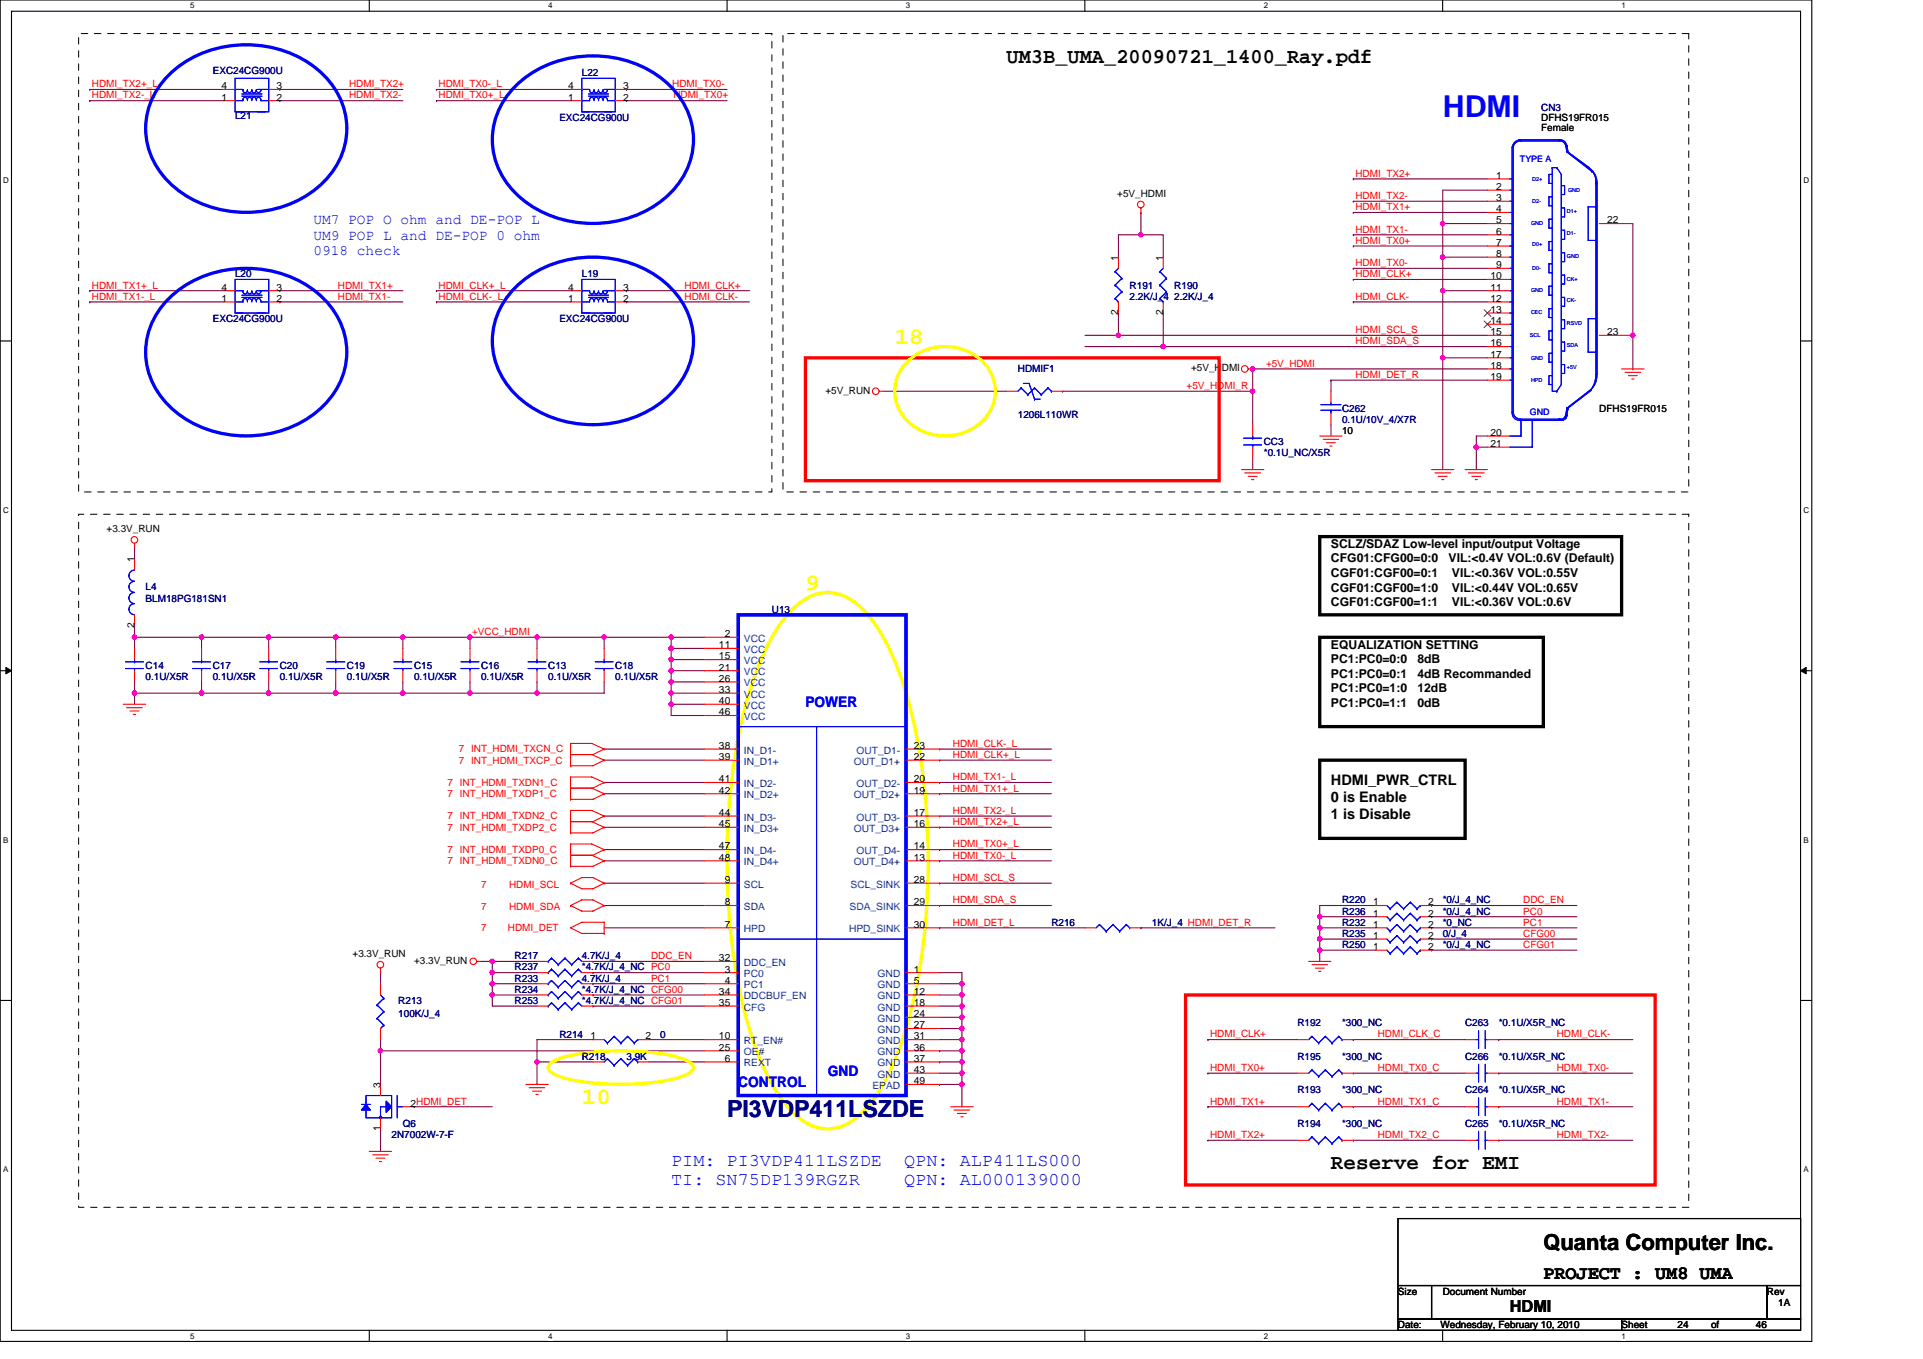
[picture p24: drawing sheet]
<svg xmlns="http://www.w3.org/2000/svg" width="297mm" height="210mm" viewBox="0 0 297 210" stroke-linecap="round" stroke-linejoin="round" font-family="sans-serif">
<defs><g id="words">
<text font-size="4.7" fill="#00f" x="222.9" y="18.1">HDMI</text>
<g font-size="3.6" fill="#ff0">
<text x="138.2" y="53.1">18</text>
<text x="124.4" y="91.1">9</text>
<text x="89.9" y="170.6">10</text>
</g>
<text font-size="3.6" fill="#000080" x="112.3" y="172.6">PI3VDP411LSZDE</text>
<text font-size="3.4" x="238.4" y="193.2">Quanta Computer Inc.</text>
<g font-size="3.3">
<text x="155.5" y="9.7">UM3B_UMA_20090721_1400_Ray.pdf</text>
<text x="205.6" y="180.7">Reserve for EMI</text>
</g>
<text font-size="2.9" x="238.4" y="197.7">PROJECT : UM8 UMA</text>
<g font-size="2.8" fill="#00f">
<text x="103.7" y="180.1">PIM: PI3VDP411LSZDE</text>
<text x="103.7" y="183.1">TI: SN75DP139RGZR</text>
<text x="139.7" y="180.1">QPN: ALP411LS000</text>
<text x="139.7" y="183.1">QPN: AL000139000</text>
</g>
<text font-size="2.6" x="233.2" y="202.8">HDMI</text>
<g font-size="2.2" fill="#00f">
<text x="48.4" y="34.6">UM7 POP O ohm and DE-POP L</text>
<text x="48.4" y="37">UM9 POP L and DE-POP 0 ohm</text>
<text x="48.4" y="39.5">0918 check</text>
<text x="124.4" y="109.2">POWER</text>
<text x="114" y="167.9">CONTROL</text>
<text x="127.9" y="166.2">GND</text>
</g>
<g font-size="2.2">
<text x="205.6" y="121.3">HDMI_PWR_CTRL</text>
<text x="205.6" y="124">0 is Enable</text>
<text x="205.6" y="126.6">1 is Disable</text>
</g>
<g font-size="1.9">
<text x="205.6" y="84.7">SCLZ/SDAZ Low-level input/output Voltage</text>
<text x="205.6" y="86.9">CFG01:CFG00=0:0</text>
<text x="205.6" y="89.2">CGF01:CGF00=0:1</text>
<text x="223.8" y="86.9">VIL:&lt;0.4V VOL:0.6V (Default)</text>
<text x="224.3" y="89.2">VIL:&lt;0.36V VOL:0.55V</text>
<text x="205.6" y="91.4">CGF01:CGF00=1:0</text>
<text x="205.6" y="93.6">CGF01:CGF00=1:1</text>
<text x="224.3" y="91.4">VIL:&lt;0.44V VOL:0.65V</text>
<text x="224.3" y="93.6">VIL:&lt;0.36V VOL:0.6V</text>
<text x="205.6" y="100.2">EQUALIZATION SETTING</text>
<text x="205.6" y="102.5">PC1:PC0=0:0</text>
<text x="205.6" y="104.7">PC1:PC0=0:1</text>
<text x="205.6" y="107">PC1:PC0=1:0</text>
<text x="218.9" y="102.5">8dB</text>
<text x="218.9" y="104.7">4dB Recommanded</text>
<text x="218.9" y="107">12dB</text>
<text x="205.6" y="109.2">PC1:PC0=1:1</text>
<text x="218.9" y="109.2">0dB</text>
</g>
<g font-size="1.5" fill="#000080">
<text x="32.9" y="11.4">EXC24CG900U</text>
<text x="89.9" y="11.8">L22</text>
<text x="238.1" y="17.1">CN3</text>
<text x="36.3" y="18.3">L21</text>
<text x="86.4" y="18.7">EXC24CG900U</text>
<text x="36.3" y="42.9">L20</text>
<text x="89.9" y="42.9">L19</text>
<text x="174.5" y="44.6">R191</text>
<text x="174.5" y="46.3">2.2K/J_4</text>
<text x="181.4" y="44.6">R190</text>
<text x="181.4" y="46.3">2.2K/J_4</text>
<text x="32.9" y="49.8">EXC24CG900U</text>
<text x="86.4" y="49.8">EXC24CG900U</text>
<text x="157.2" y="57.5">HDMIF1</text>
<text x="157.2" y="64.6">1206L110WR</text>
<text x="207.3" y="63.6">C262</text>
<text x="207.3" y="65.3">0.1U/10V_4/X7R</text>
<text x="195.2" y="68.8">CC3</text>
<text x="195.2" y="70.5">*0.1U_NC/X5R</text>
<text x="22.5" y="91.2">L4</text>
<text x="22.5" y="92.9">BLM18PG181SN1</text>
<text x="119.2" y="94.7">U13</text>
<text x="22.5" y="103.3">C14</text>
<text x="22.5" y="105">0.1U/X5R</text>
<text x="32.9" y="103.3">C17</text>
<text x="32.9" y="105">0.1U/X5R</text>
<text x="43.2" y="103.3">C20</text>
<text x="43.2" y="105">0.1U/X5R</text>
<text x="53.6" y="103.3">C19</text>
<text x="53.6" y="105">0.1U/X5R</text>
<text x="64" y="103.3">C15</text>
<text x="64" y="105">0.1U/X5R</text>
<text x="74.3" y="103.3">C16</text>
<text x="74.3" y="105">0.1U/X5R</text>
<text x="84.7" y="103.3">C13</text>
<text x="84.7" y="105">0.1U/X5R</text>
<text x="95" y="103.3">C18</text>
<text x="95" y="105">0.1U/X5R</text>
<text x="162.4" y="143">R216</text>
<text x="177.9" y="143">1K/J_4 HDMI_DET_R</text>
<text x="207.3" y="143">R232</text>
<text x="207.3" y="141.3">R236</text>
<text x="207.3" y="139.6">R220</text>
<text x="222.9" y="143">*0_NC</text>
<text x="222.9" y="141.3">*0/J_4_NC</text>
<text x="222.9" y="139.6">*0/J_4_NC</text>
<text x="79.5" y="149.9">R237</text>
<text x="79.5" y="148.2">R217</text>
<text x="89.9" y="149.9">*4.7K/J_4_NC PC0</text>
<text x="89.9" y="148.2">4.7K/J_4</text>
<text x="207.3" y="144.8">R235</text>
<text x="207.3" y="146.5">R250</text>
<text x="222.9" y="144.8">0/J_4</text>
<text x="222.9" y="146.5">*0/J_4_NC</text>
<text x="61.5" y="155.1">R213</text>
<text x="79.5" y="153.4">R234</text>
<text x="79.5" y="151.7">R233</text>
<text x="79.5" y="155.1">R253</text>
<text x="89.9" y="153.4">*4.7K/J_4_NC CFG00</text>
<text x="89.9" y="151.7">4.7K/J_4</text>
<text x="89.9" y="155.1">*4.7K/J_4_NC CFG01</text>
<text x="61.5" y="157.2">100K/J_4</text>
<text x="86.4" y="160.3">R214</text>
<text x="102" y="160.3">0</text>
<text x="200.4" y="158.6">R192</text>
<text x="207.3" y="158.6">*300_NC</text>
<text x="226.3" y="158.6">C263</text>
<text x="231.5" y="158.6">*0.1U/X5R_NC</text>
<text x="89.9" y="163.8">R218</text>
<text x="96.8" y="163.8">3.9K</text>
<text x="200.4" y="163.8">R195</text>
<text x="207.3" y="163.8">*300_NC</text>
<text x="226.3" y="163.8">C266</text>
<text x="231.5" y="163.8">*0.1U/X5R_NC</text>
<text x="200.4" y="169">R193</text>
<text x="207.3" y="169">*300_NC</text>
<text x="226.3" y="169">C264</text>
<text x="231.5" y="169">*0.1U/X5R_NC</text>
<text x="60.5" y="175.9">2N7002W-7-F</text>
<text x="62.2" y="174.1">Q6</text>
<text x="200.4" y="174.1">R194</text>
<text x="207.3" y="174.1">*300_NC</text>
<text x="226.3" y="174.1">C265</text>
<text x="231.5" y="174.1">*0.1U/X5R_NC</text>
</g>
<g font-size="1.5" fill="#f00">
<text x="14.2" y="13.5">HDMI_TX2+_L</text>
<text x="14.2" y="15.2">HDMI_TX2-_L</text>
<text x="53.9" y="15.2">HDMI_TX2-</text>
<text x="53.9" y="13.5">HDMI_TX2+</text>
<text x="67.8" y="13.5">HDMI_TX0-_L</text>
<text x="67.8" y="15.2">HDMI_TX0+_L</text>
<text x="103.8" y="13.5">HDMI_TX0-</text>
<text x="104" y="15.2">HDMI_TX0+</text>
<text x="209.4" y="27.3">HDMI_TX2+</text>
<text x="209.4" y="35.9">HDMI_TX1-</text>
<text x="209.4" y="32.5">HDMI_TX1+</text>
<text x="209.4" y="30.8">HDMI_TX2-</text>
<text x="209.4" y="37.7">HDMI_TX0+</text>
<text x="209.4" y="41.1">HDMI_TX0-</text>
<text x="14.2" y="44.6">HDMI_TX1+_L</text>
<text x="14.2" y="46.3">HDMI_TX1-_L</text>
<text x="52.2" y="46.3">HDMI_TX1-</text>
<text x="52.2" y="44.6">HDMI_TX1+</text>
<text x="67.8" y="46.3">HDMI_CLK-_L</text>
<text x="67.8" y="44.6">HDMI_CLK+_L</text>
<text x="105.7" y="46.3">HDMI_CLK-</text>
<text x="105.7" y="44.6">HDMI_CLK+</text>
<text x="209.4" y="42.8">HDMI_CLK+</text>
<text x="209.4" y="46.3">HDMI_CLK-</text>
<text x="209.4" y="53.2">HDMI_SDA_S</text>
<text x="209.4" y="51.5">HDMI_SCL_S</text>
<text x="195.6" y="56.7">+5V_HDMI</text>
<text x="209.4" y="58.4">HDMI_DET_R</text>
<text x="183.3" y="60.1">+5V_HDMI_R</text>
<text x="72.9" y="98.1">+VCC_HDMI</text>
<text x="70.9" y="116.3">7 INT_HDMI_TXCN_C</text>
<text x="70.9" y="118">7 INT_HDMI_TXCP_C</text>
<text x="147.2" y="117.1">HDMI_CLK+_L</text>
<text x="147.2" y="115.4">HDMI_CLK-_L</text>
<text x="69.1" y="121.5">7 INT_HDMI_TXDN1_C</text>
<text x="69.1" y="123.2">7 INT_HDMI_TXDP1_C</text>
<text x="147.2" y="120.6">HDMI_TX1-_L</text>
<text x="147.2" y="122.3">HDMI_TX1+_L</text>
<text x="147.2" y="125.8">HDMI_TX2-_L</text>
<text x="69.1" y="128.4">7 INT_HDMI_TXDP2_C</text>
<text x="69.1" y="126.6">7 INT_HDMI_TXDN2_C</text>
<text x="69.1" y="131.8">7 INT_HDMI_TXDP0_C</text>
<text x="147.2" y="127.5">HDMI_TX2+_L</text>
<text x="147.2" y="130.9">HDMI_TX0+_L</text>
<text x="69.1" y="133.5">7 INT_HDMI_TXDN0_C</text>
<text x="74.3" y="137.2">7</text>
<text x="78.6" y="137.2">HDMI_SCL</text>
<text x="147.2" y="136.1">HDMI_SCL_S</text>
<text x="147.2" y="132.7">HDMI_TX0-_L</text>
<text x="74.3" y="140.6">7</text>
<text x="74.3" y="143.9">7</text>
<text x="78.5" y="143.9">HDMI_DET</text>
<text x="78.6" y="140.6">HDMI_SDA</text>
<text x="147.2" y="139.6">HDMI_SDA_S</text>
<text x="147.2" y="143">HDMI_DET_L</text>
<text x="235.3" y="143">PC1</text>
<text x="235.3" y="139.6">DDC_EN</text>
<text x="235.3" y="141.3">PC0</text>
<text x="100.6" y="148.2">DDC_EN</text>
<text x="235.3" y="146.5">CFG01</text>
<text x="235.3" y="144.8">CFG00</text>
<text x="100.6" y="151.7">PC1</text>
<text x="186.9" y="160.3">HDMI_CLK+</text>
<text x="212.8" y="160.3">HDMI_CLK_C</text>
<text x="240.5" y="160.3">HDMI_CLK-</text>
<text x="186.9" y="165.5">HDMI_TX0+</text>
<text x="212.8" y="165.5">HDMI_TX0_C</text>
<text x="240.5" y="165.5">HDMI_TX0-</text>
<text x="186.9" y="170.7">HDMI_TX1+</text>
<text x="212.8" y="170.7">HDMI_TX1_C</text>
<text x="240.5" y="170.7">HDMI_TX1-</text>
<text x="186.9" y="175.9">HDMI_TX2+</text>
<text x="212.8" y="175.9">HDMI_TX2_C</text>
<text x="240.5" y="175.9">HDMI_TX2-</text>
</g>
<g font-size="1.5">
<text x="34.2" y="15.5">1</text>
<text x="34.2" y="13.8">4</text>
<text x="42.7" y="15.5">2</text>
<text x="42.7" y="13.8">3</text>
<text x="87.8" y="15.5">1</text>
<text x="87.8" y="13.8">4</text>
<text x="96.2" y="15.5">2</text>
<text x="96.2" y="13.8">3</text>
<text x="238.1" y="18.7">DFHS19FR015</text>
<text x="238.1" y="20.2">Female</text>
<text x="231.1" y="27.6">1</text>
<text x="231.1" y="29.4">2</text>
<text x="172.6" y="30.4">+5V_HDMI</text>
<text x="231.1" y="31.1">3</text>
<text x="231.1" y="32.8">4</text>
<text x="231.1" y="34.5">5</text>
<text x="248.2" y="34.5">22</text>
<text x="172.7" y="40.3" transform="rotate(-90 172.7 40.3)">1</text>
<text x="179.7" y="40.3" transform="rotate(-90 179.7 40.3)">1</text>
<text x="231.1" y="36.3">6</text>
<text x="231.1" y="38">7</text>
<text x="231.1" y="39.7">8</text>
<text x="231.1" y="41.4">9</text>
<text x="34.2" y="46.6">1</text>
<text x="34.2" y="44.9">4</text>
<text x="42.7" y="46.6">2</text>
<text x="42.7" y="44.9">3</text>
<text x="87.8" y="46.6">1</text>
<text x="87.8" y="44.9">4</text>
<text x="96.2" y="46.6">2</text>
<text x="96.2" y="44.9">3</text>
<text x="230.2" y="43.2">10</text>
<text x="230.2" y="44.9">11</text>
<text x="230.2" y="46.6">12</text>
<text x="172.7" y="48.7" transform="rotate(-90 172.7 48.7)">2</text>
<text x="179.7" y="48.7" transform="rotate(-90 179.7 48.7)">2</text>
<text x="230.2" y="48.3">13</text>
<text x="230.2" y="50.1">14</text>
<text x="230.2" y="51.8">15</text>
<text x="230.2" y="53.5">16</text>
<text x="248.2" y="51.8">23</text>
<text x="184" y="57.4">+5V_HDMI</text>
<text x="230.2" y="55.3">17</text>
<text x="230.2" y="57">18</text>
<text x="230.2" y="58.7">19</text>
<text x="127.5" y="60.8">+5V_RUN</text>
<text x="247" y="63.6">DFHS19FR015</text>
<text x="207.3" y="67">10</text>
<text x="230.2" y="67.4">20</text>
<text x="230.2" y="69.1">21</text>
<text x="16.5" y="82.2">+3.3V_RUN</text>
<text x="20.8" y="86.9" transform="rotate(-90 20.8 86.9)">1</text>
<text x="20.8" y="97.1" transform="rotate(-90 20.8 97.1)">2</text>
<text x="111.1" y="100.2">11</text>
<text x="111.1" y="101.9">15</text>
<text x="111.9" y="98.4">2</text>
<text x="111.1" y="103.6">21</text>
<text x="111.1" y="105.3">26</text>
<text x="111.1" y="107.1">33</text>
<text x="111.1" y="108.8">40</text>
<text x="111.1" y="110.5">46</text>
<text x="111.1" y="117.4">39</text>
<text x="111.1" y="115.7">38</text>
<text x="141.2" y="115.7">23</text>
<text x="141.2" y="117.4">22</text>
<text x="111.1" y="120.9">41</text>
<text x="111.1" y="122.6">42</text>
<text x="141.2" y="120.9">20</text>
<text x="141.2" y="122.6">19</text>
<text x="111.1" y="127.8">45</text>
<text x="111.1" y="126.1">44</text>
<text x="111.1" y="131.3">47</text>
<text x="141.2" y="126.1">17</text>
<text x="141.2" y="131.3">14</text>
<text x="141.2" y="127.8">16</text>
<text x="111.1" y="133">48</text>
<text x="111.9" y="136.4">9</text>
<text x="141.2" y="133">13</text>
<text x="141.2" y="136.4">28</text>
<text x="111.9" y="139.9">8</text>
<text x="111.9" y="143.3">7</text>
<text x="141.2" y="143.3">30</text>
<text x="141.2" y="139.9">29</text>
<text x="212.1" y="143.3">1</text>
<text x="212.1" y="141.6">1</text>
<text x="212.1" y="139.9">1</text>
<text x="220.6" y="143.3">2</text>
<text x="220.6" y="141.6">2</text>
<text x="220.6" y="139.9">2</text>
<text x="54.5" y="147.9">+3.3V_RUN</text>
<text x="64" y="148.9">+3.3V_RUN</text>
<text x="111.1" y="148.5">32</text>
<text x="212.1" y="145.1">1</text>
<text x="212.1" y="146.8">1</text>
<text x="220.6" y="145.1">2</text>
<text x="220.6" y="146.8">2</text>
<text x="111.1" y="153.7">34</text>
<text x="111.1" y="155.4">35</text>
<text x="111.9" y="150.3">3</text>
<text x="111.9" y="152">4</text>
<text x="141.2" y="150.3">1</text>
<text x="141.2" y="152">5</text>
<text x="141.2" y="153.7">12</text>
<text x="141.2" y="155.4">18</text>
<text x="91.2" y="160.6">1</text>
<text x="99.7" y="160.6">2</text>
<text x="111.1" y="160.6">10</text>
<text x="141.2" y="157.2">24</text>
<text x="141.2" y="158.9">27</text>
<text x="141.2" y="160.6">31</text>
<text x="111.1" y="162.3">25</text>
<text x="111.9" y="164.1">6</text>
<text x="141.2" y="162.3">36</text>
<text x="141.2" y="164.1">37</text>
<text x="141.2" y="165.8">43</text>
<text x="141.2" y="167.5">49</text>
<text x="58.8" y="168.1" transform="rotate(-90 58.8 168.1)">3</text>
<text x="63.4" y="171">2HDMI_DET</text>
<text x="58.8" y="174.8" transform="rotate(-90 58.8 174.8)">1</text>
<text x="215.9" y="200">Size</text>
<text x="222.9" y="200">Document Number</text>
<text x="272.9" y="200">Rev</text>
<text x="274.7" y="201.8">1A</text>
<text x="215.9" y="205.2">Date:</text>
<text x="222.5" y="205.2">Wednesday, February 10, 2010</text>
<text x="250.5" y="205.2">Sheet</text>
<text x="259.1" y="205.2">24</text>
<text x="264.3" y="205.2">of</text>
<text x="271.2" y="205.2">46</text>
</g>
<g font-size="1.5" fill="#004080">
<text x="114.9" y="99.2">VCC</text>
<text x="114.9" y="100.9">VCC</text>
<text x="114.9" y="102.6">VCC</text>
<text x="114.9" y="104.3">VCC</text>
<text x="114.9" y="106.1">VCC</text>
<text x="114.9" y="107.8">VCC</text>
<text x="114.9" y="109.5">VCC</text>
<text x="114.9" y="111.3">VCC</text>
<text x="114.9" y="118.2">IN_D1+</text>
<text x="114.9" y="116.4">IN_D1-</text>
<text x="131.9" y="118.2">OUT_D1+</text>
<text x="132.3" y="116.4">OUT_D1-</text>
<text x="114.9" y="121.6">IN_D2-</text>
<text x="114.9" y="123.3">IN_D2+</text>
<text x="131.9" y="123.3">OUT_D2+</text>
<text x="132.3" y="121.6">OUT_D2-</text>
<text x="114.9" y="128.5">IN_D3+</text>
<text x="114.9" y="126.8">IN_D3-</text>
<text x="114.9" y="132">IN_D4-</text>
<text x="131.9" y="128.5">OUT_D3+</text>
<text x="132.3" y="126.8">OUT_D3-</text>
<text x="132.3" y="132">OUT_D4-</text>
<text x="114.9" y="133.7">IN_D4+</text>
<text x="114.9" y="137.2">SCL</text>
<text x="131.4" y="137.2">SCL_SINK</text>
<text x="131.9" y="133.7">OUT_D4+</text>
<text x="114.9" y="140.6">SDA</text>
<text x="131.2" y="140.6">SDA_SINK</text>
<text x="114.9" y="144.1">HPD</text>
<text x="114.9" y="149.2">DDC_EN</text>
<text x="131.1" y="144.1">HPD_SINK</text>
<text x="114.9" y="151">PC0</text>
<text x="114.9" y="152.7">PC1</text>
<text x="114.9" y="154.4">DDCBUF_EN</text>
<text x="135.6" y="151">GND</text>
<text x="135.6" y="152.7">GND</text>
<text x="135.6" y="154.4">GND</text>
<text x="114.9" y="161.3">RT_EN#</text>
<text x="114.9" y="156.1">CFG</text>
<text x="135.6" y="156.1">GND</text>
<text x="135.6" y="157.9">GND</text>
<text x="135.6" y="159.6">GND</text>
<text x="135.6" y="161.3">GND</text>
<text x="114.9" y="163.1">OE#</text>
<text x="114.9" y="164.8">REXT</text>
<text x="135.6" y="163.1">GND</text>
<text x="135.6" y="164.8">GND</text>
<text x="135.6" y="166.5">GND</text>
<text x="134.8" y="168.3">EPAD</text>
</g>
<g font-size="1.4" fill="#00f">
<text x="234.8" y="25.1">TYPE A</text>
<text x="236.3" y="64.1">GND</text>
</g>
<g font-size="1.2">
<text x="29.4" y="1.3">5</text>
<text x="84.7" y="1.3">4</text>
<text x="139.9" y="1.3">3</text>
<text x="195.2" y="1.3">2</text>
<text x="250.5" y="1.3">1</text>
<text x=".5" y="28.3">D</text>
<text x="278.6" y="28.3">D</text>
<text x=".5" y="79.2">C</text>
<text x="278.6" y="79.2">C</text>
<text x=".5" y="130.2">B</text>
<text x="278.6" y="130.2">B</text>
<text x=".5" y="181.1">A</text>
<text x="278.6" y="181.1">A</text>
<text x="29.4" y="206.8">5</text>
<text x="84.7" y="206.8">4</text>
<text x="139.9" y="206.8">3</text>
<text x="195.2" y="206.8">2</text>
<text x="250.5" y="206.8">1</text>
</g>
<g font-size=".8" fill="#00f">
<text x="236.7" y="27.9">D2+</text>
<text x="242.2" y="29.6">GND</text>
<text x="236.5" y="34.8">GND</text>
<text x="236.7" y="31.3">D2-</text>
<text x="242" y="32.9">D1+</text>
<text x="236.7" y="38.1">D0+</text>
<text x="236.7" y="41.7">D0-</text>
<text x="242" y="36.3">D1-</text>
<text x="242" y="39.8">GND</text>
<text x="236.5" y="45.2">GND</text>
<text x="242" y="43.4">CK+</text>
<text x="242" y="46.7">CK-</text>
<text x="236.3" y="52.1">SCL</text>
<text x="236.5" y="48.5">CEC</text>
<text x="242" y="53.6">SDA</text>
<text x="242" y="50.2">RSVD</text>
<text x="236.5" y="55.7">GND</text>
<text x="236.5" y="59">HPD</text>
<text x="242" y="57.1">+5V</text>
</g>
</g></defs>
<path d="M0 0h279.9v207.3h-279.9zM1.8 1.7h276.3v203.8h-276.3z" fill="none" stroke="#000" stroke-width=".17"/>
<g fill="#fff">
<path d="M29.4 .2h.7v1.4h-.7z"/>
<path d="M29.4 205.7h.7v1.4h-.7z"/>
</g>
<path d="M57 0v1.7M57 205.5v1.8" fill="none" stroke="#000" stroke-width=".17"/>
<g fill="#fff">
<path d="M84.7 .2h.6v1.4h-.6z"/>
<path d="M84.7 205.7h.6v1.4h-.6z"/>
</g>
<path d="M112.3 0v1.7M112.3 205.5v1.8" fill="none" stroke="#000" stroke-width=".17"/>
<g fill="#fff">
<path d="M139.9 .2h.7v1.4h-.7z"/>
<path d="M139.9 205.7h.7v1.4h-.7z"/>
</g>
<path d="M167.6 0v1.7M167.6 205.5v1.8" fill="none" stroke="#000" stroke-width=".17"/>
<g fill="#fff">
<path d="M195.2 .2h.7v1.4h-.7z"/>
<path d="M195.2 205.7h.7v1.4h-.7z"/>
</g>
<path d="M222.8 0v1.7M222.8 205.5v1.8" fill="none" stroke="#000" stroke-width=".17"/>
<g fill="#fff">
<path d="M250.5 .2h.6v1.4h-.6z"/>
<path d="M250.5 205.7h.6v1.4h-.6z"/>
<path d="M.5 27.2h.8v1.4h-.8z"/>
<path d="M278.6 27.2h.8v1.4h-.8z"/>
<path d="M.5 78.1h.8v1.4h-.8z"/>
<path d="M278.6 78.1h.8v1.4h-.8z"/>
</g>
<path d="M0 52.7h1.8M278.1 52.7h1.8" fill="none" stroke="#000" stroke-width=".17"/>
<g fill="#fff">
<path d="M.5 129.1h.8v1.4h-.8z"/>
<path d="M278.6 129.1h.8v1.4h-.8z"/>
</g>
<path d="M0 103.6h1.8M278.1 103.6h1.8" fill="none" stroke="#000" stroke-width=".17"/>
<path d="M.9 103.1l.9 .5-.9 .5zM278.1 103.6l.9-.5v1z" fill="#000" stroke="#000" stroke-width=".15"/>
<g fill="#fff">
<path d="M.5 180h.8v1.4h-.8z"/>
<path d="M278.6 180h.8v1.4h-.8z"/>
</g>
<path d="M0 154.6h1.8M278.1 154.6h1.8M215.9 198.6h5.2v5.2h-5.2zM215.9 188.3h62.2v10.3h-62.2zM221.1 198.6h51.8v5.2h-51.8zM272.9 198.6h5.2v5.2h-5.2zM215.9 203.8h34.6v1.7h-34.6zM250.5 203.8h27.6v1.7h-27.6z" fill="none" stroke="#000" stroke-width=".17"/>
<g fill="none" stroke="#800040" stroke-width=".17">
<path d="M13.9 13.8h.1M13.9 15.6h.1M13.9 13.8h20.7M13.9 15.6h20.7M43.2 15.6h.1M43.2 13.8h.1M43.2 13.8h19M43.2 15.6h19M67.4 13.8h.1M67.4 15.6h.1M67.4 13.8h20.7M67.4 15.6h20.7"/>
<path d="M96.8 15.6h.1M96.8 13.8h.1M96.8 13.8h15.5M96.8 15.6h15.5M176.2 36.3h3.5v3.4M176.2 36.3h-3.4v3.4M176.2 32.8h.1M176.2 32.8v3.5M209 36.3h.1M209 38h.1M209 32.8h.1M209 31.1h.1"/>
<path d="M209 27.6h.1M209 36.3h20.8M209 38h20.8M209 32.8h20.8M209 31.1h20.8M209 27.6h20.8M222.9 39.7h.1M222.9 34.5h6.9M222.9 34.5h.1M222.9 39.7h6.9M222.9 34.5v38.1M229.8 29.4h-6.9v5.1"/>
<path d="M252.2 34.5v22.5M13.9 44.9h.1M13.9 46.7h.1M13.9 44.9h20.7M13.9 46.7h20.7M43.2 46.7h.1M43.2 44.9h.1M43.2 44.9h19M43.2 46.7h19M67.4 46.7h.1M67.4 44.9h.1M67.4 44.9h20.7"/>
<path d="M67.4 46.7h20.7M96.8 46.7h.1M96.8 44.9h.1M96.8 44.9h19M96.8 46.7h19M167.6 51.8h5.2M167.6 53.6h12.1M172.8 51.8h.1M172.8 48.4v3.4M172.8 51.8h57M179.7 53.6h.1M179.7 48.4v5.2"/>
<path d="M179.7 53.6h50.1M193.5 57h.1M193.5 57v3.5M193.5 57h36.3M205.6 58.7v1.8M205.6 58.7h.1M205.6 58.7h24.2M209 41.5h.1M209 43.2h.1M209 46.7h.1M209 46.7h20.8M209 41.5h20.8"/>
<path d="M209 43.2h20.8M222.9 55.3h.1M222.9 44.9h6.9M222.9 55.3h6.9M222.9 44.9h.1M252.2 51.8h.1M252.2 57h.1M136.5 60.5h19M164.1 60.5h.1M164.1 60.5h29.4M193.5 60.5h.1M193.5 70.8v1.8"/>
<path d="M193.5 60.5v5.1M205.6 65.6v1.8M228 69.1h1.8M228 69.1h.1M228 69.1v3.5M229.8 67.4h-1.8v1.7M20.8 96.7v1.8M20.8 84.6v1.8M20.8 98.5v1.7M20.8 98.5h.1M20.8 98.5h88.1M31.1 98.5h.1"/>
<path d="M31.1 98.5v1.7M41.5 98.5v1.7M41.5 98.5h.1M51.9 98.5h.1M51.9 98.5v1.7M62.2 98.5v1.7M62.2 98.5h.1M72.6 98.5v1.7M72.6 98.5h.1M82.9 98.5v1.7M82.9 98.5h.1M93.3 98.5h.1"/>
<path d="M93.3 98.5v1.7M103.7 98.5h.1M103.7 98.5v3.4M20.8 107.1h.1M20.8 107.1v1.7M20.8 105.4v1.7M31.1 107.1h.1M31.1 105.4v1.7M41.5 107.1h.1M41.5 105.4v1.7M51.9 107.1h.1M51.9 105.4v1.7"/>
<path d="M62.2 107.1h.1M62.2 105.4v1.7M72.6 105.4v1.7M72.6 107.1h.1M82.9 107.1h.1M82.9 105.4v1.7M93.3 105.4v1.7h-72.5M93.3 115.7h15.6M93.3 117.5h15.6M103.7 100.2h.1M103.7 108.8v1.8h5.2M103.7 101.9h.1"/>
<path d="M103.7 101.9v1.7M103.7 107.1h.1M103.7 107.1v1.7M103.7 105.4h.1M103.7 105.4v1.7M103.7 103.6h.1M103.7 103.6v1.8M103.7 108.8h.1M103.7 107.1h5.2M103.7 101.9h5.2M103.7 100.2h5.2M103.7 105.4h5.2"/>
<path d="M103.7 103.6h5.2M103.7 108.8h5.2M145.1 117.5h.1M145.1 115.7h.1M145.1 117.5h17.3M145.1 115.7h17.3M93.3 136.5h15.6M93.3 139.9h15.6M93.3 120.9h15.6M93.3 122.6h15.6M93.3 127.8h15.6M93.3 126.1h15.6"/>
<path d="M93.3 131.3h15.6M93.3 133h15.6M145.1 139.9h.1M145.1 136.5h.1M145.1 120.9h.1M145.1 122.6h.1M145.1 127.8h.1M145.1 126.1h.1M145.1 131.3h.1M145.1 133h.1M145.1 139.9h17.3M145.1 136.5h17.3"/>
<path d="M145.1 120.9h17.3M145.1 122.6h17.3M145.1 127.8h17.3M145.1 126.1h17.3M145.1 131.3h17.3M145.1 133h17.3M212.5 139.9h-8.6v1.7M221.1 139.9h.1M221.1 139.9h22.5M58.8 150.3v1.7M74.3 148.5h1.7M76 150.3h6.9"/>
<path d="M76 150.3v1.7h6.9M76 150.3h.1M76 153.7v1.7h6.9M76 153.7h.1M76 148.5h.1M76 148.5v1.8M76 153.7h6.9M76 152v1.7M76 148.5h6.9M91.6 155.4h.1M91.6 153.7h.1M91.6 152h.1"/>
<path d="M91.6 148.5h.1M91.6 150.3h.1M91.6 155.4h17.3M91.6 153.7h17.3M91.6 152h17.3M91.6 148.5h17.3M91.6 150.3h17.3M93.3 143.4h15.6M145.1 153.7h3.5M145.1 150.3h3.5v1.7M145.1 158.9h3.5M145.1 157.2h3.5"/>
<path d="M145.1 155.4h3.5M145.1 143.4h.1M145.1 152h3.5M145.1 143.4h22.5M148.6 158.9v1.7M148.6 155.4h.1M148.6 152h.1M148.6 153.7h.1M148.6 157.2h.1M148.6 152v6.9M176.2 143.4h.1M176.2 143.4h20.8"/>
<path d="M203.9 145.1h.1M203.9 143.4h.1M203.9 146.8h8.6M203.9 143.4h8.6M203.9 145.1v1.7M203.9 141.6h.1M203.9 141.6v1.8M203.9 146.8h.1M203.9 145.1h8.6M203.9 143.4v1.7M203.9 146.8v1.7M203.9 141.6h8.6"/>
<path d="M221.1 146.8h.1M221.1 145.1h.1M221.1 143.4h.1M221.1 141.6h.1M221.1 145.1h22.5M221.1 146.8h22.5M221.1 143.4h22.5M221.1 141.6h22.5M58.8 174.5v3.4M58.8 162.4h.1M58.8 162.4v5.2M58.8 160.6v1.8"/>
<path d="M58.8 162.4h50.1M64 171h.1M64 171h12M82.9 164.1h8.7M82.9 164.1h.1M82.9 164.1v3.5M91.6 160.6h-8.7v3.5M100.2 160.6h8.7M100.2 164.1h8.7M145.1 164.1h.1M145.1 165.8h3.5M145.1 162.4h.1"/>
<path d="M145.1 160.6h3.5M145.1 167.6h.1M145.1 162.4h3.5M145.1 164.1h3.5M145.1 167.6h3.5M148.6 162.4v1.7M148.6 160.6h.1M148.6 165.8h.1M148.6 164.1v1.7M148.6 167.6v3.4M148.6 160.6v1.8M148.6 165.8v1.8"/>
<path d="M186.6 160.6h.1M186.6 165.8h.1M186.6 171h.1M186.6 176.2h.1M186.6 171h13.8M186.6 160.6h13.8M186.6 165.8h13.8M186.6 176.2h13.8M209 160.6h.1M209 165.8h.1M209 171h.1M209 176.2h.1"/>
<path d="M209 171h17.3M209 160.6h17.3M209 165.8h17.3M209 176.2h17.3M231.5 160.6h.1M231.5 165.8h.1M231.5 171h.1M231.5 176.2h.1M231.5 171h20.7M231.5 160.6h20.7M231.5 165.8h20.7M231.5 176.2h20.7"/>
</g>
<g fill="#f0f" stroke="#f0f" stroke-width=".17">
<circle cx="193.5" cy="60.4" r=".34"/>
<circle cx="222.8" cy="39.7" r=".34"/>
<circle cx="179.7" cy="53.5" r=".33"/>
<circle cx="172.8" cy="51.8" r=".34"/>
<circle cx="222.8" cy="55.3" r=".34"/>
<circle cx="222.8" cy="34.5" r=".34"/>
<circle cx="58.8" cy="162.3" r=".34"/>
<circle cx="203.9" cy="145.1" r=".34"/>
<circle cx="203.9" cy="143.4" r=".34"/>
<circle cx="148.6" cy="164.1" r=".34"/>
<circle cx="148.6" cy="162.3" r=".34"/>
<circle cx="76" cy="152" r=".34"/>
<circle cx="76" cy="150.3" r=".34"/>
<circle cx="76" cy="153.7" r=".34"/>
<circle cx="76" cy="148.5" r=".33"/>
<circle cx="148.6" cy="160.6" r=".34"/>
<circle cx="148.6" cy="165.8" r=".33"/>
<circle cx="148.6" cy="155.4" r=".34"/>
<circle cx="148.6" cy="152" r=".34"/>
<circle cx="148.6" cy="153.7" r=".34"/>
<circle cx="148.6" cy="158.9" r=".34"/>
<circle cx="148.6" cy="157.2" r=".33"/>
<circle cx="203.9" cy="141.6" r=".34"/>
<circle cx="93.3" cy="98.4" r=".34"/>
<circle cx="103.7" cy="100.2" r=".34"/>
<circle cx="31.1" cy="107.1" r=".34"/>
<circle cx="20.8" cy="107.1" r=".34"/>
<circle cx="62.2" cy="107.1" r=".34"/>
<circle cx="41.5" cy="107.1" r=".34"/>
<circle cx="82.9" cy="107.1" r=".34"/>
<circle cx="51.9" cy="107.1" r=".34"/>
<circle cx="103.7" cy="101.9" r=".34"/>
<circle cx="103.7" cy="107.1" r=".34"/>
<circle cx="31.1" cy="98.4" r=".34"/>
<circle cx="51.9" cy="98.4" r=".34"/>
<circle cx="103.7" cy="98.4" r=".34"/>
<circle cx="103.7" cy="105.4" r=".33"/>
<circle cx="20.8" cy="98.4" r=".34"/>
<circle cx="72.6" cy="107.1" r=".34"/>
<circle cx="62.2" cy="98.4" r=".34"/>
<circle cx="72.6" cy="98.4" r=".34"/>
<circle cx="82.9" cy="98.4" r=".34"/>
<circle cx="41.5" cy="98.4" r=".34"/>
<circle cx="103.7" cy="103.6" r=".34"/>
<circle cx="103.7" cy="108.8" r=".34"/>
<circle cx="148.6" cy="167.5" r=".34"/>
<circle cx="203.9" cy="146.8" r=".34"/>
<circle cx="82.9" cy="164.1" r=".34"/>
<circle cx="228" cy="69.1" r=".34"/>
<circle cx="176.2" cy="36.3" r=".33"/>
<circle cx="193.5" cy="57" r=".34"/>
<circle cx="222.8" cy="44.9" r=".33"/>
<circle cx="252.2" cy="51.8" r=".34"/>
</g>
<g fill="none" stroke="#f00" stroke-width=".17">
<path d="M34.6 15.6h1.7M34.6 13.8h1.7M41.5 15.6h1.7M41.5 13.8h1.7M88.1 15.6h1.8M88.1 13.8h1.8M95 15.6h1.8M95 13.8h1.8M172.8 39.7v1.8M176.2 32.1v.7M179.7 39.7v1.8M229.8 27.6h3.4"/>
<path d="M229.8 29.4h3.4M229.8 31.1h3.4M229.8 32.8h3.4M229.8 34.5h3.4M229.8 36.3h3.4M229.8 38h3.4M229.8 39.7h3.4M247 34.5h5.2M34.6 44.9h1.7M34.6 46.7h1.7M41.5 44.9h1.7M41.5 46.7h1.7"/>
<path d="M88.1 44.9h1.8M88.1 46.7h1.8M95 44.9h1.8M95 46.7h1.8M172.8 46.7v1.7M179.7 46.7v1.7M192.8 57h.7M229.8 41.5h3.4M229.8 43.2h3.4M229.8 44.9h3.4M229.8 46.7h3.4M229.8 48.4h3.4"/>
<path d="M229.8 50.1h3.4M229.8 51.8h3.4M229.8 53.6h3.4M229.8 55.3h3.4M229.8 57h3.4M229.8 58.7h3.4M247 51.8h5.2M250.5 57h3.5M251 57.5h2.4M251.5 58h1.4M252 58.6h.4M135.8 60.5h.7"/>
<path d="M155.5 60.5h1.7M162.4 60.5h1.7M191.8 72.6h3.4M192.3 73.1h2.4M192.8 73.6h1.4M193.3 74.1h.4M193.5 65.6v1.8M193.5 69.1v1.7M203.9 67.4h3.4M204.4 67.9h2.4M204.9 68.4h1.4M205.4 68.9h.4"/>
<path d="M205.6 60.5v1.7M205.6 63.9v1.7M221.1 72.6h3.5M221.7 73.1h2.4M222.2 73.6h1.3M222.7 74.1h.3M226.3 72.6h3.5M226.8 73.1h2.5M227.3 73.6h1.4M227.9 74.1h.3M229.8 67.4h3.4M229.8 69.1h3.4"/>
<path d="M20.8 83.9v.7M20.8 86.4v1.7M20.8 95v1.7M108.9 98.5h5.1M19 108.8h3.5M19.6 109.3h2.4M20.1 109.9h1.4M20.6 110.4h.4M20.8 100.2v1.7M20.8 103.6v1.8M31.1 100.2v1.7M31.1 103.6v1.8"/>
<path d="M41.5 100.2v1.7M41.5 103.6v1.8M51.9 100.2v1.7M51.9 103.6v1.8M62.2 100.2v1.7M62.2 103.6v1.8M72.6 100.2v1.7M72.6 103.6v1.8M82.9 100.2v1.7M82.9 103.6v1.8M88.1 116.6h.1M88.1 116.6h3.3l1.9 .9"/>
<path d="M88.1 118.3h.1M93.3 115.7l-1.9-.8h-3.3v3.4M93.3 115.7l-1.7 .9h-3.5M93.3 115.7h.1M93.3 117.5l-1.7 .8h-3.5M93.3 117.5h.1M93.3 100.2v1.7M93.3 103.6v1.8M108.9 100.2h5.1M108.9 101.9h5.1M108.9 103.6h5.1M108.9 105.4h5.1"/>
<path d="M108.9 107.1h5.1M108.9 108.8h5.1M108.9 110.6h5.1M108.9 117.5h5.1M108.9 115.7h5.1M140 117.5h5.1M140 115.7h5.1M88.1 136.5l1.8-.9h1.7l1.7 .9M88.1 136.5l1.8 .8h1.7l1.7-.8M88.1 136.5h.1M88.1 139.9l1.8-.9h1.7l1.7 .9M88.1 139.9l1.8 .9h1.7l1.7-.9"/>
<path d="M88.1 139.9h.1M88.1 121.8h.1M88.1 121.8h3.3l1.9 .8M88.1 123.5h.1M88.1 127h3.3l1.9 .8M88.1 128.7h.1M88.1 127h.1M88.1 132.1h.1M88.1 132.1h3.3l1.9 .9M88.1 133.9h.1M93.3 136.5h.1M93.3 139.9h.1"/>
<path d="M93.3 120.9l-1.9-.8h-3.3v3.4M93.3 120.9l-1.7 .9h-3.5M93.3 120.9h.1M93.3 122.6l-1.7 .9h-3.5M93.3 122.6h.1M93.3 127.8l-1.7 .9h-3.5M93.3 127.8h.1M93.3 126.1l-1.9-.9h-3.3v3.5M93.3 126.1l-1.7 .9h-3.5M93.3 126.1h.1M93.3 131.3l-1.9-.9h-3.3v3.5M93.3 131.3l-1.7 .8h-3.5"/>
<path d="M93.3 131.3h.1M93.3 133l-1.7 .9h-3.5M93.3 133h.1M108.9 120.9h5.1M108.9 122.6h5.1M108.9 127.8h5.1M108.9 126.1h5.1M108.9 133h5.1M108.9 131.3h5.1M108.9 136.5h5.1M108.9 139.9h5.1M140 120.9h5.1"/>
<path d="M140 122.6h5.1M140 127.8h5.1M140 126.1h5.1M140 133h5.1M140 131.3h5.1M140 136.5h5.1M140 139.9h5.1M212.5 139.9h1.7M219.4 139.9h1.7M58.8 150.3h.1M58.8 149.6v.7M58.8 152v1.7"/>
<path d="M58.8 158.9v1.7M73.6 148.5h.7M82.9 153.7h1.8M82.9 152h1.8M82.9 150.3h1.8M82.9 155.4h1.8M82.9 148.5h1.8M88.1 143.4l1.8-.9h3.4v1.7h-3.4zM89.9 153.7h1.7M89.9 152h1.7M89.9 150.3h1.7M89.9 155.4h1.7"/>
<path d="M89.9 148.5h1.7M93.3 144.2h.1M108.9 143.4h5.1M108.9 153.7h5.1M108.9 152h5.1M108.9 150.3h5.1M108.9 155.4h5.1M108.9 148.5h5.1M140 143.4h5.1M140 153.7h5.1M140 152h5.1M140 150.3h5.1"/>
<path d="M140 155.4h5.1M140 157.2h5.1M140 158.9h5.1M167.6 143.4h1.7M174.5 143.4h1.7M202.1 148.5h3.5M202.6 149.1h2.5M203.2 149.6h1.4M203.7 150.1h.3M212.5 143.4h1.7M212.5 141.6h1.7M212.5 145.1h1.7"/>
<path d="M212.5 146.8h1.7M219.4 143.4h1.7M219.4 141.6h1.7M219.4 145.1h1.7M219.4 146.8h1.7M57 177.9h3.5M57.6 178.4h2.4M58.1 178.9h1.4M58.6 179.5h.3M58.8 167.6v1.7M58.8 172.7v1.8M62.2 171h1.8"/>
<path d="M81.2 167.6h3.5M81.7 168.1h2.5M82.3 168.6h1.3M82.8 169.1h.3M91.6 160.6h1.7M91.6 164.1h1.7M98.5 160.6h1.7M98.5 164.1h1.7M108.9 160.6h5.1M108.9 164.1h5.1M108.9 162.4h5.1M140 160.6h5.1"/>
<path d="M140 165.8h5.1M140 164.1h5.1M140 162.4h5.1M140 167.6h5.1M146.9 171h3.4M147.4 171.5h2.4M147.9 172h1.4M148.4 172.6h.4M200.4 171h1.7M200.4 160.6h1.7M200.4 165.8h1.7M200.4 176.2h1.7"/>
<path d="M207.3 171h1.7M207.3 160.6h1.7M207.3 165.8h1.7M207.3 176.2h1.7M226.3 171h1.7M226.3 160.6h1.7M226.3 165.8h1.7M226.3 176.2h1.7M229.8 171h1.7M229.8 160.6h1.7M229.8 165.8h1.7M229.8 176.2h1.7"/>
<circle cx="176.2" cy="31.6" r=".51"/>
<circle cx="192.3" cy="57" r=".51"/>
<circle cx="135.3" cy="60.4" r=".51"/>
<circle cx="20.8" cy="83.4" r=".51"/>
<circle cx="58.8" cy="149.1" r=".51"/>
<circle cx="73.1" cy="148.5" r=".51"/>
</g>
<path d="M203.9 82.9h46.6v12.1h-46.6zM203.9 98.5h34.5v13.8h-34.5zM203.9 117.5h22.4v12h-22.4z" fill="none" stroke="#000" stroke-width=".51"/>
<path d="M124.4 55.3h63.9v19h-63.9zM183.1 153.7h72.6v29.4h-72.6z" fill="none" stroke="#f00" stroke-width=".51"/>
<path d="M12.1 5.2h107.1v70.8h-107.1zM120.9 5.2h140v70.8h-140zM12.1 79.5h248.8v107h-248.8z" fill="none" stroke="#000" stroke-width=".15" stroke-dasharray="1 1 1 1 1 1 1 1"/>
<path d="M26.5 11.2a17.7 17.7 0 0 1 23.1 0 11.4 11.4 0 0 1 0 17.3 17.7 17.7 0 0 1-23.1 0 11.4 11.4 0 0 1 0-17.3zM80 12.9a17.7 17.7 0 0 1 23.1 0 11.4 11.4 0 0 1 0 17.3 17.7 17.7 0 0 1-23.1 0 11.4 11.4 0 0 1 0-17.3zM26.5 45.7a17.7 17.7 0 0 1 23.1 0 11.4 11.4 0 0 1 0 17.4 17.7 17.7 0 0 1-23.1 0 11.4 11.4 0 0 1 0-17.4zM80 44a17.7 17.7 0 0 1 23.1 0 11.4 11.4 0 0 1 0 17.3 17.7 17.7 0 0 1-23.1 0 11.4 11.4 0 0 1 0-17.3zM114 95h26v74.3h-26z" fill="none" stroke="#00f" stroke-width=".51"/>
<path d="M140.1 55.9a8.3 8.3 0 0 1 12.9 1.6 6.6 6.6 0 0 1-3.7 9.2 8.1 8.1 0 0 1-10.8-4.3 6.3 6.3 0 0 1 1.6-6.5zM122.3 94.3a7.1 7.1 0 0 1 7.8-2.3 13.6 13.6 0 0 1 6.2 6.2 54.3 54.3 0 0 1 5.6 17.3 104 104 0 0 1-1 40.1 39.6 39.6 0 0 1-6.5 15 8.7 8.7 0 0 1-6.6 3.8 8.7 8.7 0 0 1-6.5-3.8 39.6 39.6 0 0 1-6.5-15 103.1 103.1 0 0 1 0-45.2 39.5 39.5 0 0 1 6.5-15zM85.2 164.2a14 14 0 0 1 6-1.6 38.2 38.2 0 0 1 14.1 .9 2.21 2.21 0 0 1 1.8 1.5 2.22 2.22 0 0 1-1.8 1.4 38.2 38.2 0 0 1-15.5 .7 12.4 12.4 0 0 1-4.6-1.4l-.4-.4-.1-.3 .1-.4z" fill="none" stroke="#ff0" stroke-width=".51"/>
<g fill="#00f" stroke="#00f" stroke-width=".17">
<path d="M59.6 170.1l.9 .9-.9 .9z" fill-rule="evenodd"/>
<path d="M56.5 170.6l.7 .9h-1.4z" fill-rule="evenodd"/>
<path d="M59.6 170.1l.9 .9-.9 .9z" fill-rule="evenodd"/>
<path d="M56.5 170.6l.7 .9h-1.4z" fill-rule="evenodd"/>
</g>
<g fill="none" stroke="#00f" stroke-width=".17">
<path d="M36.3 13.8h1.2v.2a.34 .34 0 0 0 .4 .3 .34 .34 0 0 0 .3-.3M36.3 17.3h1.2M36.3 13.8h.1M36.3 12.1h5.2v5.2h-5.2zM37.4 14.5h3.1M37.4 14.9h3.1M38.2 15.4a.34 .34 0 0 0-.3-.4 .34 .34 0 0 0-.4 .4v.2h-1.2M38.2 13.8v.2a.33 .33 0 0 0 .4 .3 .33 .33 0 0 0 .3-.3M38.9 15.4a.33 .33 0 0 0-.3-.4 .33 .33 0 0 0-.3 .2l-.1 .4M38.9 15.4v.2M38.9 15.4a.34 .34 0 0 1 .3-.4 .34 .34 0 0 1 .4 .4M38.9 13.8v.2"/>
<path d="M38.9 14a.34 .34 0 0 0 .3 .3 .34 .34 0 0 0 .4-.3M39.6 15.4v.2M39.6 15.4a.34 .34 0 0 1 .3-.4 .34 .34 0 0 1 .4 .4M39.6 13.8v.2M39.6 14a.34 .34 0 0 0 .3 .3 .34 .34 0 0 0 .4-.3M39.8 13.8h1.7M39.8 17.3h1.2M40.3 15.4v.2h1.2M40.3 13.8v.2M89.9 12.1h5.1v5.2h-5.1zM89.9 13.8h1.2v.2a.33 .33 0 0 0 .3 .3 .33 .33 0 0 0 .3-.3M89.9 17.3h1.2"/>
<path d="M89.9 13.8h.1M90.9 14.5h3.1M90.9 14.9h3.1M91.7 15.4a.33 .33 0 0 0-.2-.4 .33 .33 0 0 0-.4 .2v.4h-1.2M91.8 13.8v.2a.34 .34 0 0 0 .3 .3 .34 .34 0 0 0 .3-.3M92.4 15.4a.34 .34 0 0 0-.3-.4 .34 .34 0 0 0-.3 .4v.2M92.5 15.4v.2M92.5 15.4a.34 .34 0 0 1 .3-.4 .34 .34 0 0 1 .3 .4M92.5 13.8v.2M92.5 14a.34 .34 0 0 0 .3 .3 .34 .34 0 0 0 .3-.3M93.2 15.4v.2M93.2 15.4a.33 .33 0 0 1 .3-.4 .33 .33 0 0 1 .3 .4"/>
<path d="M93.2 13.8v.2M93.2 14a.33 .33 0 0 0 .3 .3 .33 .33 0 0 0 .3-.3M93.3 13.8h1.7M93.3 17.3h1.2M93.8 15.4v.2h1.2M93.8 13.8v.2M233.2 27.6h.4M233.2 36.3h.4M233.2 39.7h.4M233.2 38h.4M233.2 31.1h.4M233.2 29.4h.4"/>
<path d="M233.2 34.5h.4M233.2 32.8h.4M233.6 22.8v40.9a1.1 1.1 0 0 0 1.2 1.2M233.7 22.8v40.9a1.09 1.09 0 0 0 1.2 1M234.8 21.6a1.38 1.38 0 0 0-1.2 1.2M234.8 21.8h6.2M234.8 21.6h6.2M234.9 21.8a1.11 1.11 0 0 0-1.2 1M239.8 37.3h-.5v1.4h.5M239.8 30.4h-.5v1.4h.5M239.8 33.9h-.5v1.3h.5M239.8 26.9h-.5v1.4h.5"/>
<path d="M239.8 25.9v34.6h.7M239.8 25.9h.1M239.8 25.9h.7M240.5 25.9h.1M240.5 25.9l.7 1v32.5l-.7 1.1M240.8 21.6h.1a1.04 1.04 0 0 1 1.1 .8M240.8 21.8h.1a.87 .87 0 0 1 .9 .6M241.2 39.1h.5v1.3h-.5M241.2 35.6h.5v1.4h-.5M241.2 32.1h.5v1.4h-.5M241.2 28.7h.5v1.4h-.5M241.8 22.5h.1"/>
<path d="M241.8 22.5l.2 1 3.8 2.9M242 22.5h.1M242 22.5l.2 1 3.3 2.4M245.1 25.8a2.55 2.55 0 0 1 1.5 2.7M245.1 25.9a2.24 2.24 0 0 1 1.3 2.6M245.5 25.9h.1M245.5 25.9l.3 .4M245.8 26.4h.1M245.8 26.3h.1M246.5 32h-1.2v5.1h1.2M246.5 28.2v29.7M246.7 28.2v29.7"/>
<path d="M36.3 44.9h1.2v.2M36.3 48.4h1.2M36.3 44.9h.1M36.3 43.2h5.2v5.2h-5.2zM37.4 45.6h3.1M37.4 46h3.1M37.5 45.1a.34 .34 0 0 0 .4 .3 .34 .34 0 0 0 .3-.3M38.2 46.4a.36 .36 0 0 0-.5-.3 .36 .36 0 0 0-.2 .6h-1.2M38.2 44.9v.2M38.2 45.1a.34 .34 0 0 0 .4 .3 .34 .34 0 0 0 .3-.3 .35 .35 0 0 0 .4 .3 .35 .35 0 0 0 .3-.3 .34 .34 0 0 0 .3 .3 .34 .34 0 0 0 .4-.3M38.9 46.4a.33 .33 0 0 0-.4-.3 .33 .33 0 0 0-.3 .4v.2M38.9 46.5v.2"/>
<path d="M38.9 46.4a.34 .34 0 0 1 .3-.3 .34 .34 0 0 1 .4 .3M38.9 44.9v.2M39.6 46.5v.2M39.6 46.4a.34 .34 0 0 1 .3-.3 .34 .34 0 0 1 .4 .3M39.6 44.9v.2M39.8 44.9h1.7M39.8 48.4h1.2M40.3 46.5v.2h1.2M40.3 44.9v.2M89.9 43.2h5.1v5.2h-5.1zM89.9 44.9h1.2v.2M89.9 48.4h1.2"/>
<path d="M89.9 44.9h.1M90.9 45.6h3.1M90.9 46h3.1M91.1 45.1a.33 .33 0 0 0 .3 .3 .33 .33 0 0 0 .3-.3M91.7 46.4a.33 .33 0 0 0-.3-.3 .33 .33 0 0 0-.3 .4v.2h-1.2M91.8 44.9v.2M91.8 45.1a.35 .35 0 0 0 .3 .3 .35 .35 0 0 0 .4-.3 .35 .35 0 0 0 .3 .3 .35 .35 0 0 0 .4-.3 .33 .33 0 0 0 .3 .3 .33 .33 0 0 0 .3-.3M92.4 46.4a.36 .36 0 0 0-.4-.3 .36 .36 0 0 0-.2 .6M92.5 46.5v.2M92.5 46.4a.34 .34 0 0 1 .3-.3 .34 .34 0 0 1 .3 .3M92.5 44.9v.2M93.2 46.5v.2"/>
<path d="M93.2 46.4a.33 .33 0 0 1 .3-.3 .33 .33 0 0 1 .3 .3M93.2 44.9v.2M93.3 44.9h1.7M93.3 48.4h1.2M93.8 46.5v.2h1.2M93.8 44.9v.2M157.7 59.9h.1M157.7 59.9l-.5 .6M157.7 59.9l1.1 1.1M158.1 59.2h.9l.8 2.5M159.8 59.9h.1M159.8 59.9l-1 1.1"/>
<path d="M159.8 59.9l1 1.1M161.9 59.9h.1M161.9 59.9l-1.1 1.1M161.9 59.9l.5 .6M172.3 42h.1M172.3 44h.1M172.3 46.1h.1M172.3 42l1 1M172.3 44l1 1.1M172.3 46.1l.5 .6M172.8 46.7h.1M172.8 41.5l-.5 .5"/>
<path d="M173.3 43h.1M173.3 45.1h.1M173.3 43l-1 1M173.3 45.1l-1 1M179.2 42h.1M179.2 44h.1M179.2 46.1h.1M179.2 42l1 1M179.2 44l1 1.1M179.2 46.1l.5 .6M179.7 46.7h.1M179.7 41.5l-.5 .5"/>
<path d="M180.2 43h.1M180.2 45.1h.1M180.2 43l-1 1M180.2 45.1l-1 1M233.2 50.1h.4M233.2 48.4h.4M233.2 41.5h.4M233.2 44.9h.4M233.2 43.2h.4M233.2 53.6h.4M233.2 55.3h.4M233.2 57h.4"/>
<path d="M233.2 58.7h.4M233.2 46.7h.4M233.2 51.8h.4M239.8 54.6h-.5v1.4h.5M239.8 51.1h-.5v1.4h.5M239.8 44.2h-.5v1.4h.5M239.8 47.7h-.5v1.4h.5M239.8 40.8h-.5v1.3h.5M239.8 58h-.5v1.4h.5M241.2 52.9h.5v1.4h-.5M241.2 46h.5v1.3h-.5M241.2 49.4h.5v1.4h-.5"/>
<path d="M241.2 42.5h.5v1.4h-.5M241.2 56.3h.5v1.4h-.5M246.5 57.8l-.1 1-.6 1.3-3.8 3M246.5 49.2h-1.2v5.2h1.2M246.7 57.8v.2a3 3 0 0 1-1 2.2M158.8 61h.1M159.8 61.7h.9M159.8 61.7h.1M160.8 61h.1M162.4 60.5h.1M192.1 67.7h2.8M192.1 68.7h2.8"/>
<path d="M193.5 68.7v.4M193.5 67.7h.1M193.5 67.4v.3M204 63.4h3.1M204 62.5h3.1M205.6 62.2v.3M205.6 63.4h.1M205.6 63.4v.5M234.8 65h6.4M234.9 64.8h6.1M234.9 65v2.4h-1.7M236.7 65v4.1h-3.5"/>
<path d="M240.5 60.5h.1M241.8 64.1a.67 .67 0 0 1-1 .6M242 64.1a.82 .82 0 0 1-1.2 .8M242 63.1h.1M242 63.1l-.2 1M242.2 63.1h.1M242.2 63.1l-.2 1M245.8 60.3l-3.6 2.8M20.8 88.1a.86 .86 0 0 0-.9 .9 .86 .86 0 0 0 .9 .8 .86 .86 0 0 0-.9 .9 .86 .86 0 0 0 .9 .8M20.8 91.5a.86 .86 0 0 0-.9 .9 .86 .86 0 0 0 .9 .9M20.8 93.3a.85 .85 0 0 0-.9 .8 .85 .85 0 0 0 .9 .9M19.4 102.3h2.8"/>
<path d="M19.4 103.3h2.8M20.8 103.3v.3M20.8 102.3h.1M20.8 101.9v.4M29.8 102.3h2.7M29.8 103.3h2.7M31.1 103.3v.3M31.1 102.3h.1M31.1 101.9v.4M40.1 102.3h2.8M40.1 103.3h2.8M41.5 103.3v.3"/>
<path d="M41.5 102.3h.1M41.5 101.9v.4M50.5 102.3h2.8M50.5 103.3h2.8M51.9 103.3v.3M51.9 102.3h.1M51.9 101.9v.4M60.9 102.3h2.7M60.9 103.3h2.7M62.2 103.3v.3M62.2 102.3h.1M62.2 101.9v.4"/>
<path d="M71.2 102.3h2.8M71.2 103.3h2.8M72.6 103.3v.3M72.6 102.3h.1M72.6 101.9v.4M81.6 102.3h2.7M81.6 103.3h2.7M82.9 103.3v.3M82.9 102.3h.1M82.9 101.9v.4M91.9 102.3h2.8M91.9 103.3h2.8"/>
<path d="M93.3 103.3v.3M93.3 102.3h.1M93.3 101.9v.4M114 112.3h26M126.1 112.3v57M214.2 139.9l.5 .5M215.8 139.4h.1M215.8 139.4l-1.1 1M215.8 139.4l1 1M217.8 139.4h.1M217.8 139.4l-1 1M217.8 139.4l1.1 1"/>
<path d="M219.4 139.9h.1M219.4 139.9l-.5 .5M58.2 155.3h.1M58.2 157.4h.1M58.2 155.3l1.1 1M58.2 157.4l1.1 1M58.8 158.9h.1M58.8 153.7l.5 .5M59.3 154.2h.1M59.3 156.3h.1M59.3 158.4h.1M59.3 154.2l-1.1 1.1"/>
<path d="M59.3 156.3l-1.1 1.1M59.3 158.4l-.5 .5M84.7 153.7h.1M84.7 152h.1M84.7 150.3h.1M84.7 148.5h.1M84.7 155.4h.1M85.2 153.2h.1M85.2 151.5h.1M85.2 149.8h.1M85.2 148h.1M85.2 154.9h.1"/>
<path d="M85.2 153.2l1 1M85.2 153.2l-.5 .5M85.2 151.5l1 1M85.2 151.5l-.5 .5M85.2 149.8l1 1M85.2 149.8l-.5 .5M85.2 148l1 1.1M85.2 148l-.5 .5M85.2 154.9l1 1.1M85.2 154.9l-.5 .5M86.2 154.2h.1M86.2 152.5h.1"/>
<path d="M86.2 150.8h.1M86.2 149.1h.1M86.2 156h.1M87.3 153.2h.1M87.3 151.5h.1M87.3 149.8h.1M87.3 148h.1M87.3 154.9h.1M87.3 153.2l1 1M87.3 153.2l-1.1 1M87.3 151.5l1 1M87.3 151.5l-1.1 1"/>
<path d="M87.3 149.8l1 1M87.3 149.8l-1.1 1M87.3 148l1 1.1M87.3 148l-1.1 1.1M87.3 154.9l1 1.1M87.3 154.9l-1.1 1.1M88.3 154.2h.1M88.3 152.5h.1M88.3 150.8h.1M88.3 149.1h.1M88.3 156h.1M89.3 153.2h.1"/>
<path d="M89.3 151.5h.1M89.3 149.8h.1M89.3 148h.1M89.3 154.9h.1M89.3 153.2l.6 .5M89.3 153.2l-1 1M89.3 151.5l.6 .5M89.3 151.5l-1 1M89.3 149.8l.6 .5M89.3 149.8l-1 1M89.3 148l.6 .5M89.3 148l-1 1.1"/>
<path d="M89.3 154.9l.6 .5M89.3 154.9l-1 1.1M114 145.1h26M140 145.1h.1M169.8 142.9h.1M169.8 142.9l-.5 .5M169.8 142.9l1.1 1M170.9 143.9h.1M171.9 142.9h.1M171.9 142.9l-1 1M171.9 142.9l1 1M172.9 143.9h.1"/>
<path d="M174 142.9h.1M174 142.9l-1.1 1M174 142.9l.5 .5M174.5 143.4h.1M214.2 143.4l.5 .5M214.2 141.6l.5 .6M214.2 145.1l.5 .5M214.2 146.8l.5 .5M214.7 143.9h.1M214.7 142.2h.1M214.7 145.6h.1M214.7 147.3h.1"/>
<path d="M214.7 140.4h.1M215.8 142.9h.1M215.8 141.1h.1M215.8 144.6h.1M215.8 146.3h.1M215.8 142.9l-1.1 1M215.8 142.9l1 1M215.8 141.1l-1.1 1.1M215.8 141.1l1 1.1M215.8 144.6l-1.1 1M215.8 144.6l1 1M215.8 146.3l-1.1 1"/>
<path d="M215.8 146.3l1 1M216.8 143.9h.1M216.8 142.2h.1M216.8 145.6h.1M216.8 147.3h.1M216.8 140.4h.1M217.8 142.9h.1M217.8 141.1h.1M217.8 144.6h.1M217.8 146.3h.1M217.8 142.9l-1 1M217.8 142.9l1.1 1"/>
<path d="M217.8 141.1l-1 1.1M217.8 141.1l1.1 1.1M217.8 144.6l-1 1M217.8 144.6l1.1 1M217.8 146.3l-1 1M217.8 146.3l1.1 1M218.9 143.9h.1M218.9 142.2h.1M218.9 145.6h.1M218.9 147.3h.1M218.9 140.4h.1M219.4 143.4h.1"/>
<path d="M219.4 141.6h.1M219.4 145.1h.1M219.4 146.8h.1M219.4 143.4l-.5 .5M219.4 141.6l-.5 .6M219.4 145.1l-.5 .5M219.4 146.8l-.5 .5M228.4 159.3v2.7M229.4 159.3v2.7M55.8 170.6h1.4M56.5 170.6v-1.3h4v3.4h-1.7v-1.7h.8M56.5 171.5v1.2h2.3"/>
<path d="M58.8 172.7h-.2v-.1h.3v.1M58.8 172.7h.1M61.4 171h.8M61.4 169.3v3.4M93.3 160.6l.5 .6M93.8 163.6h.1M93.8 161.2h.1M93.8 163.6l-.5 .5M93.8 163.6l1.1 1M94.9 164.6h.1M94.9 160.1h.1M94.9 160.1l-1.1 1.1"/>
<path d="M94.9 160.1l1 1.1M95.9 163.6h.1M95.9 161.2h.1M95.9 163.6l-1 1M95.9 163.6l1 1M96.9 164.6h.1M96.9 160.1h.1M96.9 160.1l-1 1.1M96.9 160.1l1.1 1.1M98 163.6h.1M98 161.2h.1M98 163.6l-1.1 1"/>
<path d="M98 163.6l.5 .5M98.5 164.1h.1M98.5 160.6h.1M98.5 160.6l-.5 .6M202.6 170.5h.1M202.6 160.1h.1M202.6 165.3h.1M202.6 175.7h.1M202.6 160.1l-.5 .5M202.6 170.5l-.5 .5M202.6 170.5l1.1 1M202.6 160.1l1.1 1.1"/>
<path d="M202.6 165.3l-.5 .5M202.6 165.3l1.1 1M202.6 175.7l-.5 .5M202.6 175.7l1.1 1M203.7 171.5h.1M203.7 161.2h.1M203.7 166.3h.1M203.7 176.7h.1M204.7 170.5h.1M204.7 160.1h.1M204.7 165.3h.1M204.7 175.7h.1"/>
<path d="M204.7 170.5l-1 1M204.7 170.5l1.1 1M204.7 160.1l-1 1.1M204.7 160.1l1.1 1.1M204.7 165.3l-1 1M204.7 165.3l1.1 1M204.7 175.7l-1 1M204.7 175.7l1.1 1M205.8 171.5h.1M205.8 161.2h.1M205.8 166.3h.1M205.8 176.7h.1"/>
<path d="M206.8 170.5h.1M206.8 160.1h.1M206.8 165.3h.1M206.8 175.7h.1M206.8 170.5l-1 1M206.8 170.5l.5 .5M206.8 160.1l-1 1.1M206.8 160.1l.5 .5M206.8 165.3l-1 1M206.8 165.3l.5 .5M206.8 175.7l-1 1M206.8 175.7l.5 .5"/>
<path d="M207.3 171h.1M207.3 160.6h.1M207.3 165.8h.1M207.3 176.2h.1M228 171h.4M228 160.6h.4M228 165.8h.4M228 176.2h.4M228.4 169.6v2.8M228.4 171h.1M228.4 160.6h.1M228.4 164.4v2.8"/>
<path d="M228.4 165.8h.1M228.4 174.8v2.8M228.4 176.2h.1M229.4 171h.4M229.4 169.6v2.8M229.4 160.6h.4M229.4 165.8h.4M229.4 164.4v2.8M229.4 176.2h.4M229.4 174.8v2.8"/>
</g>
<path d="M229.3 47.9l1 1M229.3 49.6l1 1M230.3 47.9l-1.1 1M230.3 49.6l-1.1 1" fill="none" stroke="#804000" stroke-width=".15"/>
<use href="#words"/>
</svg>
